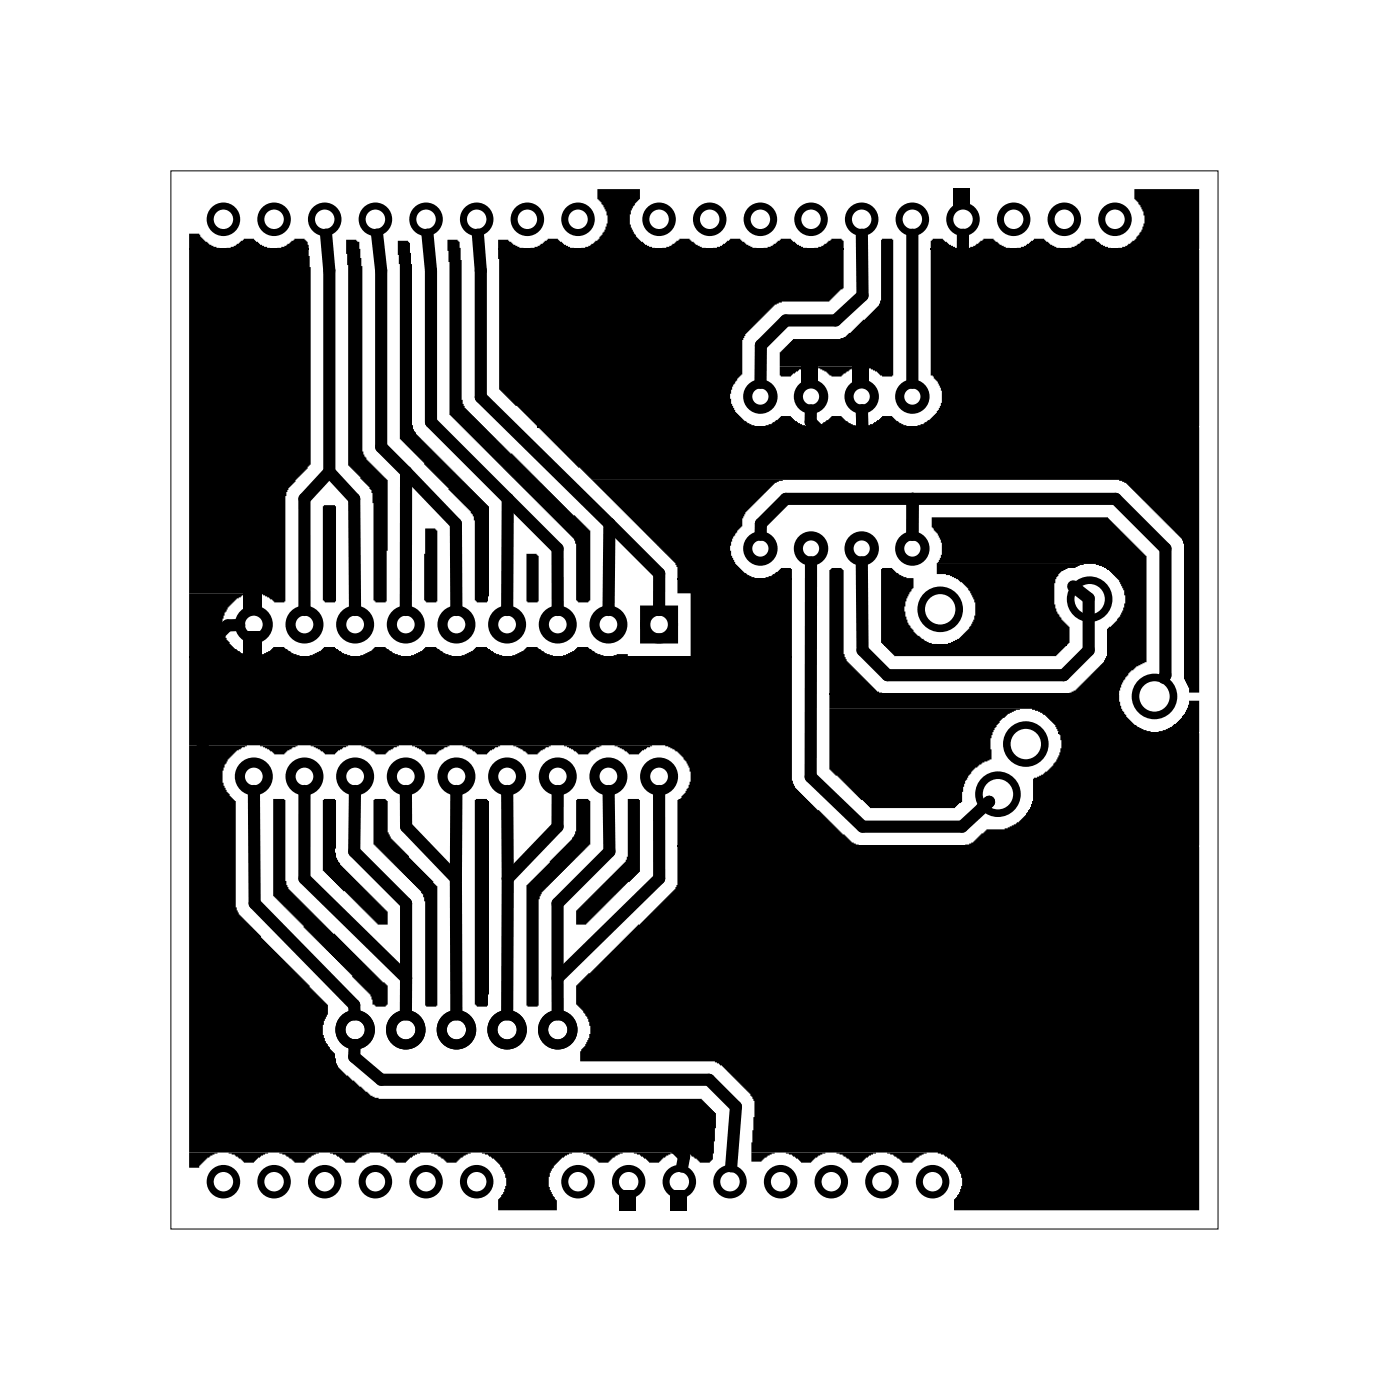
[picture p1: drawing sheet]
<svg xmlns="http://www.w3.org/2000/svg" width="69mm" height="70mm" viewBox="0 0 69 70" stroke-linecap="round" stroke-linejoin="round" font-family="sans-serif">
<g fill="none" stroke="#000" stroke-width=".05">
<path d="M8.6 8.6h52.5v53h-52.5zM9.5 12.5h6M25 12.5h17.3M46.7 12.5h13.4M9.5 32.9h30.2M27 21.4h33.1M34 29h5.7M41.6 34.8h14.5M44.3 32.4h9.2M53.1 36.7h7M34 42.4h26.1"/>
<circle cx="11.2" cy="11" r=".66"/>
<circle cx="13.7" cy="11" r=".66"/>
<circle cx="16.3" cy="11" r=".66"/>
<circle cx="18.8" cy="11" r=".66"/>
<circle cx="21.4" cy="11" r=".66"/>
<circle cx="23.9" cy="11" r=".66"/>
<circle cx="26.4" cy="11" r=".66"/>
<circle cx="29" cy="11" r=".66"/>
<circle cx="33" cy="11" r=".66"/>
<circle cx="35.6" cy="11" r=".66"/>
<circle cx="38.1" cy="11" r=".66"/>
<circle cx="40.7" cy="11" r=".66"/>
<circle cx="43.2" cy="11" r=".66"/>
<circle cx="45.7" cy="11" r=".66"/>
<circle cx="48.3" cy="11" r=".66"/>
<circle cx="50.8" cy="11" r=".66"/>
<circle cx="53.4" cy="11" r=".66"/>
<circle cx="55.9" cy="11" r=".66"/>
<circle cx="11.2" cy="59.3" r=".66"/>
<circle cx="13.7" cy="59.3" r=".66"/>
<circle cx="16.3" cy="59.3" r=".66"/>
<circle cx="18.8" cy="59.3" r=".66"/>
<circle cx="21.4" cy="59.3" r=".66"/>
<circle cx="23.9" cy="59.3" r=".66"/>
<circle cx="29" cy="59.3" r=".66"/>
<circle cx="31.5" cy="59.3" r=".66"/>
<circle cx="34.1" cy="59.3" r=".66"/>
<circle cx="36.6" cy="59.3" r=".66"/>
<circle cx="39.1" cy="59.3" r=".66"/>
<circle cx="41.7" cy="59.3" r=".66"/>
<circle cx="44.2" cy="59.3" r=".66"/>
<circle cx="46.8" cy="59.3" r=".66"/>
</g>
<g fill="none" stroke="#000" stroke-width=".51">
<path d="M32.3 30.6h1.4v1.4h-1.4z"/>
<circle cx="12.7" cy="31.3" r=".7"/>
<circle cx="12.7" cy="38.9" r=".7"/>
<circle cx="15.3" cy="31.3" r=".7"/>
<circle cx="15.3" cy="38.9" r=".7"/>
<circle cx="17.8" cy="31.3" r=".7"/>
<circle cx="17.8" cy="38.9" r=".7"/>
<circle cx="20.3" cy="31.3" r=".7"/>
<circle cx="20.3" cy="38.9" r=".7"/>
<circle cx="22.9" cy="31.3" r=".7"/>
<circle cx="22.9" cy="38.9" r=".7"/>
<circle cx="25.4" cy="31.3" r=".7"/>
<circle cx="25.4" cy="38.9" r=".7"/>
<circle cx="28" cy="31.3" r=".7"/>
<circle cx="28" cy="38.9" r=".7"/>
<circle cx="30.5" cy="31.3" r=".7"/>
<circle cx="30.5" cy="38.9" r=".7"/>
<circle cx="33" cy="31.3" r=".7"/>
<circle cx="33" cy="38.9" r=".7"/>
<circle cx="17.8" cy="51.6" r=".74"/>
<circle cx="20.3" cy="51.6" r=".74"/>
<circle cx="22.9" cy="51.6" r=".74"/>
<circle cx="25.4" cy="51.6" r=".74"/>
<circle cx="28" cy="51.6" r=".74"/>
</g>
<g fill="none" stroke="#000" stroke-width=".46">
<circle cx="38.1" cy="19.9" r=".64"/>
<circle cx="40.7" cy="19.9" r=".64"/>
<circle cx="43.2" cy="19.9" r=".64"/>
<circle cx="45.7" cy="19.9" r=".64"/>
<circle cx="38.1" cy="27.5" r=".64"/>
<circle cx="40.7" cy="27.5" r=".64"/>
<circle cx="43.2" cy="27.5" r=".64"/>
<circle cx="45.7" cy="27.5" r=".64"/>
</g>
<g fill="none" stroke="#000" stroke-width=".38">
<circle cx="47.1" cy="30.6" r=".95"/>
<circle cx="50" cy="39.8" r=".95"/>
<circle cx="51.4" cy="37.3" r=".95"/>
<circle cx="54.6" cy="30" r=".95"/>
<circle cx="57.9" cy="34.9" r=".95"/>
</g>
<g fill="none" stroke="#000" stroke-width=".35">
<circle cx="11.2" cy="11" r=".66"/>
<circle cx="13.7" cy="11" r=".66"/>
<circle cx="16.3" cy="11" r=".66"/>
<circle cx="18.8" cy="11" r=".66"/>
<circle cx="21.4" cy="11" r=".66"/>
<circle cx="23.9" cy="11" r=".66"/>
<circle cx="26.4" cy="11" r=".66"/>
<circle cx="29" cy="11" r=".66"/>
<circle cx="33" cy="11" r=".66"/>
<circle cx="35.6" cy="11" r=".66"/>
<circle cx="38.1" cy="11" r=".66"/>
<circle cx="40.7" cy="11" r=".66"/>
<circle cx="43.2" cy="11" r=".66"/>
<circle cx="45.7" cy="11" r=".66"/>
<circle cx="48.3" cy="11" r=".66"/>
<circle cx="50.8" cy="11" r=".66"/>
<circle cx="53.4" cy="11" r=".66"/>
<circle cx="55.9" cy="11" r=".66"/>
<circle cx="11.2" cy="59.3" r=".66"/>
<circle cx="13.7" cy="59.3" r=".66"/>
<circle cx="16.3" cy="59.3" r=".66"/>
<circle cx="18.8" cy="59.3" r=".66"/>
<circle cx="21.4" cy="59.3" r=".66"/>
<circle cx="23.9" cy="59.3" r=".66"/>
<circle cx="29" cy="59.3" r=".66"/>
<circle cx="31.5" cy="59.3" r=".66"/>
<circle cx="34.1" cy="59.3" r=".66"/>
<circle cx="36.6" cy="59.3" r=".66"/>
<circle cx="39.1" cy="59.3" r=".66"/>
<circle cx="41.7" cy="59.3" r=".66"/>
<circle cx="44.2" cy="59.3" r=".66"/>
<circle cx="46.8" cy="59.3" r=".66"/>
</g>
<g fill="#000">
<path d="M9.5 11.7h.5v.2l.5 .4 .5 .2h-1.5zM9.5 12.5h6l.1 .9v9.9l-1.1 1.2-.2 .4v5.3h-.6l-.2-.2-.5-.2h-3.5zM11.4 12.4l.4-.1 .4-.3h.5l.3 .3 .5 .2zM13.9 12.4l.5-.1 .4-.3h.5l.2 .3v.2zM17.4 12h.5l.1 .1 .2 1.2v9.3l.2 .4 1 1.1-.1 6.1h-.5l-.1-.1v-5.4l-.2-.3-1-1v-10.1zM19.9 12.1h.6l.1 .1 .1 1v8.1l.2 .5 3.6 3.6v4.5l-.1 .3h-.5l-.1-.1v-4l-.1-.3-3.7-3.8v-8.8l-.1-.4zM22.4 12h.5l.2 .4 .1 7.9 .1 .2 2.3 2.2h.1l3 3.1h.1l.8 .8v3.5l-.1 .1h-.5l-.1-.1v-2.8l-.1-.3-6.3-6.2v-7.7zM25 12h.5l.2 .3 .5 .2h-1.2zM25 12.5h17.3v2h-.2l-.5 .6h-2.4l-.4 .2-1.4 1.4-.2 .4v1.7l-.2 .2-.3 .4a1.12 1.12 0 0 0 0 1l.2 .3 .4 .4 .5 .3h-10.9l-1.9-1.9zM26.6 12.4l.5-.1 .4-.3h.5l.3 .3 .5 .2zM30 9.5h2.1v.5l-.3 .2-.2 .3v.8l.2 .4 .3 .4 .8 .4h-3.8l.5-.2 .4-.2 .3-.5 .2-.4-.1-.6-.2-.5-.2-.1zM33.2 12.4l.5-.1 .4-.3h.5l.3 .3 .5 .2z"/>
<path d="M35.7 12.4l.5-.1 .4-.3h.5l.3 .3 .5 .2zM39.1 18.4h1.4l-.4 .1-.4 .4h-.6zM38.3 12.4l.4-.1 .4-.3h.6l.3 .3 .5 .2zM40.2 18.3h.8v1.1h-.8zM40.8 18.4h2.3l-.5 .1-.4 .4h-.5l-.3-.3zM40.8 12.4l.5-.1 .4-.3h.5l.1 .1v.4zM42.7 18.3h.9v1.1h-.9zM44.2 12h.6v6.8l-.6 .1-.2-.3-.6-.2h-4.3v-.7l.7-.7h2.5l1.8-1.7 .1-.2zM46.7 12.5h13.4v8.9h-14.1l.6-.3 .4-.4 .2-.5v-.8l-.4-.5-.1-.1zM46.7 12.1l.1-.1h.5l.3 .3 .5 .2h-1.4zM47.8 9.4h.8v1h-.8zM48.4 12.4l.5-.1 .4-.3h.5l.3 .3 .5 .2z"/>
<path d="M51 12.4l.4-.1 .4-.3h.6l.3 .3 .5 .2zM53.5 12.4l.5-.1 .4-.3h.5l.3 .3 .5 .2zM56.9 9.5h3.2v3h-4l.4-.2 .4-.2 .3-.5 .2-.4-.1-.6-.2-.5-.2-.1zM9.5 29.8h2.9l-.5 .2-.5 .5-.2 .5v.6l.2 .5 .4 .4 .7 .4h-3zM9.5 33h30.2l.1 6.3 .1 .2 2.3 2.3h.2l.3 .4 .4 .2h-9.1v-2.3l.2-.1 .3-.5 .1-.3v-.5l-.3-.7-.3-.3-.6-.3h-23.9zM9.5 37.4h2.9l-.5 .2-.5 .5-.2 .5v.8l.3 .5 .3 .3 .1 5.5 .1 .2 1.1 1v.1l3.3 3.4v.5l-.2 .5v.5l.1 .3 .2 .4 .3 .2 .2 .7 1.6 1.4 .4 .2h16.2l.7 .7-.2 2.3-.1 .2h-.5l-.5-.4-.3-.1h-24.8zM12.2 29.7h.9v1.1h-.9zM12.2 31.7h.9v1.2h-.9zM13 37.4h1.9l-.5 .2-.1 .2h-.6l-.2-.2zM13 32.9l.5-.3 .2-.2h.6l.3 .3 .4 .2zM15.6 37.4h1.9l-.5 .2-.2 .2h-.5l-.3-.2zM15.5 32.9l.6-.3 .1-.2h.6l.4 .3 .4 .2z"/>
<path d="M16.2 25.3l.6 .1v4.8h-.5l-.1-.1zM18.1 37.4h1.9l-.5 .2-.2 .2h-.5l-.2-.2zM18.1 32.9l.5-.3 .2-.2h.5l.4 .3 .4 .2zM20.7 37.4h1.8l-.5 .2-.1 .2h-.5l-.3-.2zM20.6 32.9l.6-.3 .1-.2h.6l.3 .3 .4 .2zM21.3 26.5h.5l.1 .1v3.6h-.5l-.1-.1zM23.2 37.4h1.9l-.5 .2-.2 .2h-.5l-.2-.2zM23.1 32.9l.6-.3 .2-.2h.5l.4 .3 .4 .2zM25.7 37.4h1.9l-.5 .2-.1 .2h-.6l-.2-.2zM25.7 32.9l.5-.3 .2-.2h.6l.3 .3 .4 .2zM26.4 27.8h.5l.1 .1v2.3h-.6zM27 21.4h33.1v13.3h-.5v-.2l-.2-.4-.1-7-2.8-2.9-.2-.1h-26.6z"/>
<path d="M28.3 37.4h1.9l-.5 .2-.2 .2h-.5l-.3-.2zM28.2 32.9l.6-.3 .1-.2h.6l.4 .3 .4 .2zM29.7 24.1h9.6l-.5 .1-1.4 1.5-.2 .3v.4l-.2 .2-.3 .4a1.12 1.12 0 0 0 0 1l.2 .3 .4 .4 .5 .3h-3.8v-.6l-.1-.2zM30.8 37.4h1.9l-.5 .2-.2 .2h-.5l-.2-.2zM30.8 32.9l.7-.1v.1zM34 29h5.7v3.9h-5.1v-3.1h-.6zM38.4 21.3h.3l.4-.4h.6l.2 .2 .5 .3zM38.4 28.9h.3l.4-.4h.6v.5zM41.6 34.8h14.5l.1 .6 .3 .5 .5 .6 .7 .2h-4.6l-.2-.3-.5-.6-.7-.3h-10.1zM41.6 35.5l9.5 .1h-.2l-.4 .2-.6 .7-.2 .5v1.1l-.4 .1-.6 .5-.4 .8-.1 .7-.1 .1-.2 .2h-4.3l-2-1.9zM40.9 21.3h.3l.5-.4h.5l.2 .2 .5 .3zM41.6 28.6l.1-.1h.5l.1 .1 .1 4.4 .1 .2 1.5 1.5 .2 .1h-2.6z"/>
<path d="M43.5 21.3h.3l.4-.4h.5l.2 .2 .5 .3zM44.2 28.5h.5l.2 .2 .4 .2 .5 .1v.5l-.4 .5a1.38 1.38 0 0 0 0 1.1l.3 .4 .3 .4 .6 .3 .4 .1h-2.7l-.1-.1zM44.4 32.4h9l-.4 .5h-8.2zM46.7 25.9h8.9l1.9 2v5.3l-.5 .2-.4 .4-.4 .5-.1 .5h-2.5l.3-.2 .9-.9 .6-.5 .1-.3v-1.4l.2-.1 .5-.5 .2-.6v-.7l-.3-.5-.5-.5-.7-.3h-7.9l.2-.5v-.6l-.2-.4-.3-.4zM47 28.3h7.3l-.4 .2h-.4l-.3 .1-.2 .3-.1 .3v1.3l.3 .6 .4 .3v.8l-.1 .1h-6.2l.8-.3 .5-.5 .3-.6v-.7l-.4-.7-.5-.5-.6-.2h-.4zM53.1 36.8h7v5.6h-11.7l.4-.2 .7-.6 1-.1 .6-.3 .3-.3 .4-.7v-1.2l.7-.3 .5-.5 .1-.3 .1-.4zM58.1 36.7l.4-.1 .5-.3 .4-.5 .2-.7h.5v1.6zM9.5 57.8h1.4l-.5 .2-.4 .5v.1h-.5zM11.5 57.8h1.9l-.3 .1-.4 .4h-.5l-.4-.4zM13.7 40.1h.6v4.1l.2 .4 4.7 4.7 .2 .1v1l-.1 .1h-.5l-.1-.1-.1-.5-4.9-5zM14 57.8h2l-.4 .1-.3 .4h-.5l-.5-.4zM16.2 40.1h.6v2.7l.2 .4 2.4 2.5v.7h-.5l-2.7-2.7z"/>
<path d="M16.5 57.8h2l-.3 .1-.4 .4h-.5l-.5-.4zM18.7 40.1h.6l.1 .1v1.5l.2 .3 2.3 2.4v6.1l-.6-.1v-5.4l-.2-.3-2.4-2.3zM19.1 57.8h2l-.4 .1-.3 .4h-.6l-.4-.4zM21.6 57.8h2l-.4 .1-.3 .4h-.5l-.5-.4zM23.9 40.1h.5l.1 .1v9.7l-.1 .6h-.5l-.1-.1zM24.2 57.8h4.5l-.5 .2-.4 .5-.2 .3-.1 .7 .2 .5 .2 .2v.5h-2.9v-.6l.2-.2 .2-.4-.1-.6-.2-.5-.3-.3zM28.9 40.1h.6l.1 .1v2.2l-2.4 2.3-.1 .2-.1 5.5-.6 .1v-6.1l2.4-2.5 .1-.2zM29.2 57.8h2l-.3 .1-.4 .4h-.5l-.5-.4zM31 59.7h.9v1h-.9zM31.5 40.1h.6v3.6l-.5 .5h-.1l-2.1 2.2h-.5v-.7l2.5-2.6zM31.8 57.8h2l-.4 .1-.3 .4h-.6l-.4-.4zM33.6 59.7h.8v1h-.8z"/>
<path d="M34 42.5h26.1v18.2h-12.3v-.6l.3-.2 .1-.4v-.6l-.3-.5-.3-.3-.6-.3h-9.3l.1-2.6-.2-.4-1.4-1.4-.4-.2h-6.7v-.5l.2-.2 .2-.4 .1-.7-.2-.4-.5-.6v-1l5-4.8 .1-.2zM37.7 57.8h1.1l-.3 .1-.3 .4h-.5zM39.4 57.8h2l-.4 .1-.3 .4h-.5l-.5-.4zM41.9 57.8h2l-.3 .1-.4 .4h-.5l-.5-.4zM44.5 57.8h2l-.4 .1-.3 .4h-.6l-.4-.4z"/>
</g>
<circle cx="11.3" cy="14.5" r=".95" fill="#000"/>
<g fill="none" stroke="#000" stroke-width=".61">
<path d="M16.4 11.8l.1 1.8v10.1M18.9 11.8l.2 1.8v8.8l1.3 1.3M21.4 11.8l.2 1.8v7.6l6.4 6.3v3.1M24 11.8l.1 1.8v6.3l6.5 6.4M43.2 11.8v3l-1.3 1.3h-2.5l-1.2 1.2-.1 1.9M45.7 11.8v7.4M48.3 11.8l-.1 9.4-1.2 1.2h-5.1l-1.3-1.2 .1-.6M12 31.3l-.6 .1-1.2 1.2v21.5l2.6 2.6h20.3l1.2 1.3-.1 .5M12.7 39.7l.1 5.6 5 5.1v.5M15.3 39.7v4.4l5.1 4.9M16.5 23.7l-1.2 1.3v5.6M16.5 23.7l1.3 1.3v5.6"/>
<path d="M17.8 39.7v3l2.6 2.6v3.7M20.4 39.7v1.8l2.5 2.6M20.4 23.7l-.1 6.9M20.4 23.7l2.5 2.6v4.3M22.9 39.7v4.4M25.4 39.7l.1 4.4M25.5 25l-.1 5.6M28 39.7v1.8l-2.5 2.6M30.5 39.7l.1 3-2.6 2.6v3.7M30.6 26.3l2.5 2.5-.1 1.8M30.6 26.3l-.1 4.3M33 39.7l.1 4.4-5.1 4.9"/>
<path d="M38.1 26.8l.1-.5 1.2-1.3h16.5l2.5 2.5v6.4v.1M40.7 28.2l-.1 10.8 2.6 2.5h5l1.4-1.3-.4 .3M43.2 28.2v4.4l1.3 1.3h8.8l1.3-1.3v-2.6l-.8-.6M43.2 20.6v1.8M45.7 25l.1 1.8v-1.8M17.8 52.4v.6l1.3 1.1h16.5l1.3 1.4-.2 3M20.4 49v1.9M22.9 44.1v6.8M25.5 44.1l-.1 6.8M28 49v1.9"/>
</g>
</svg>
